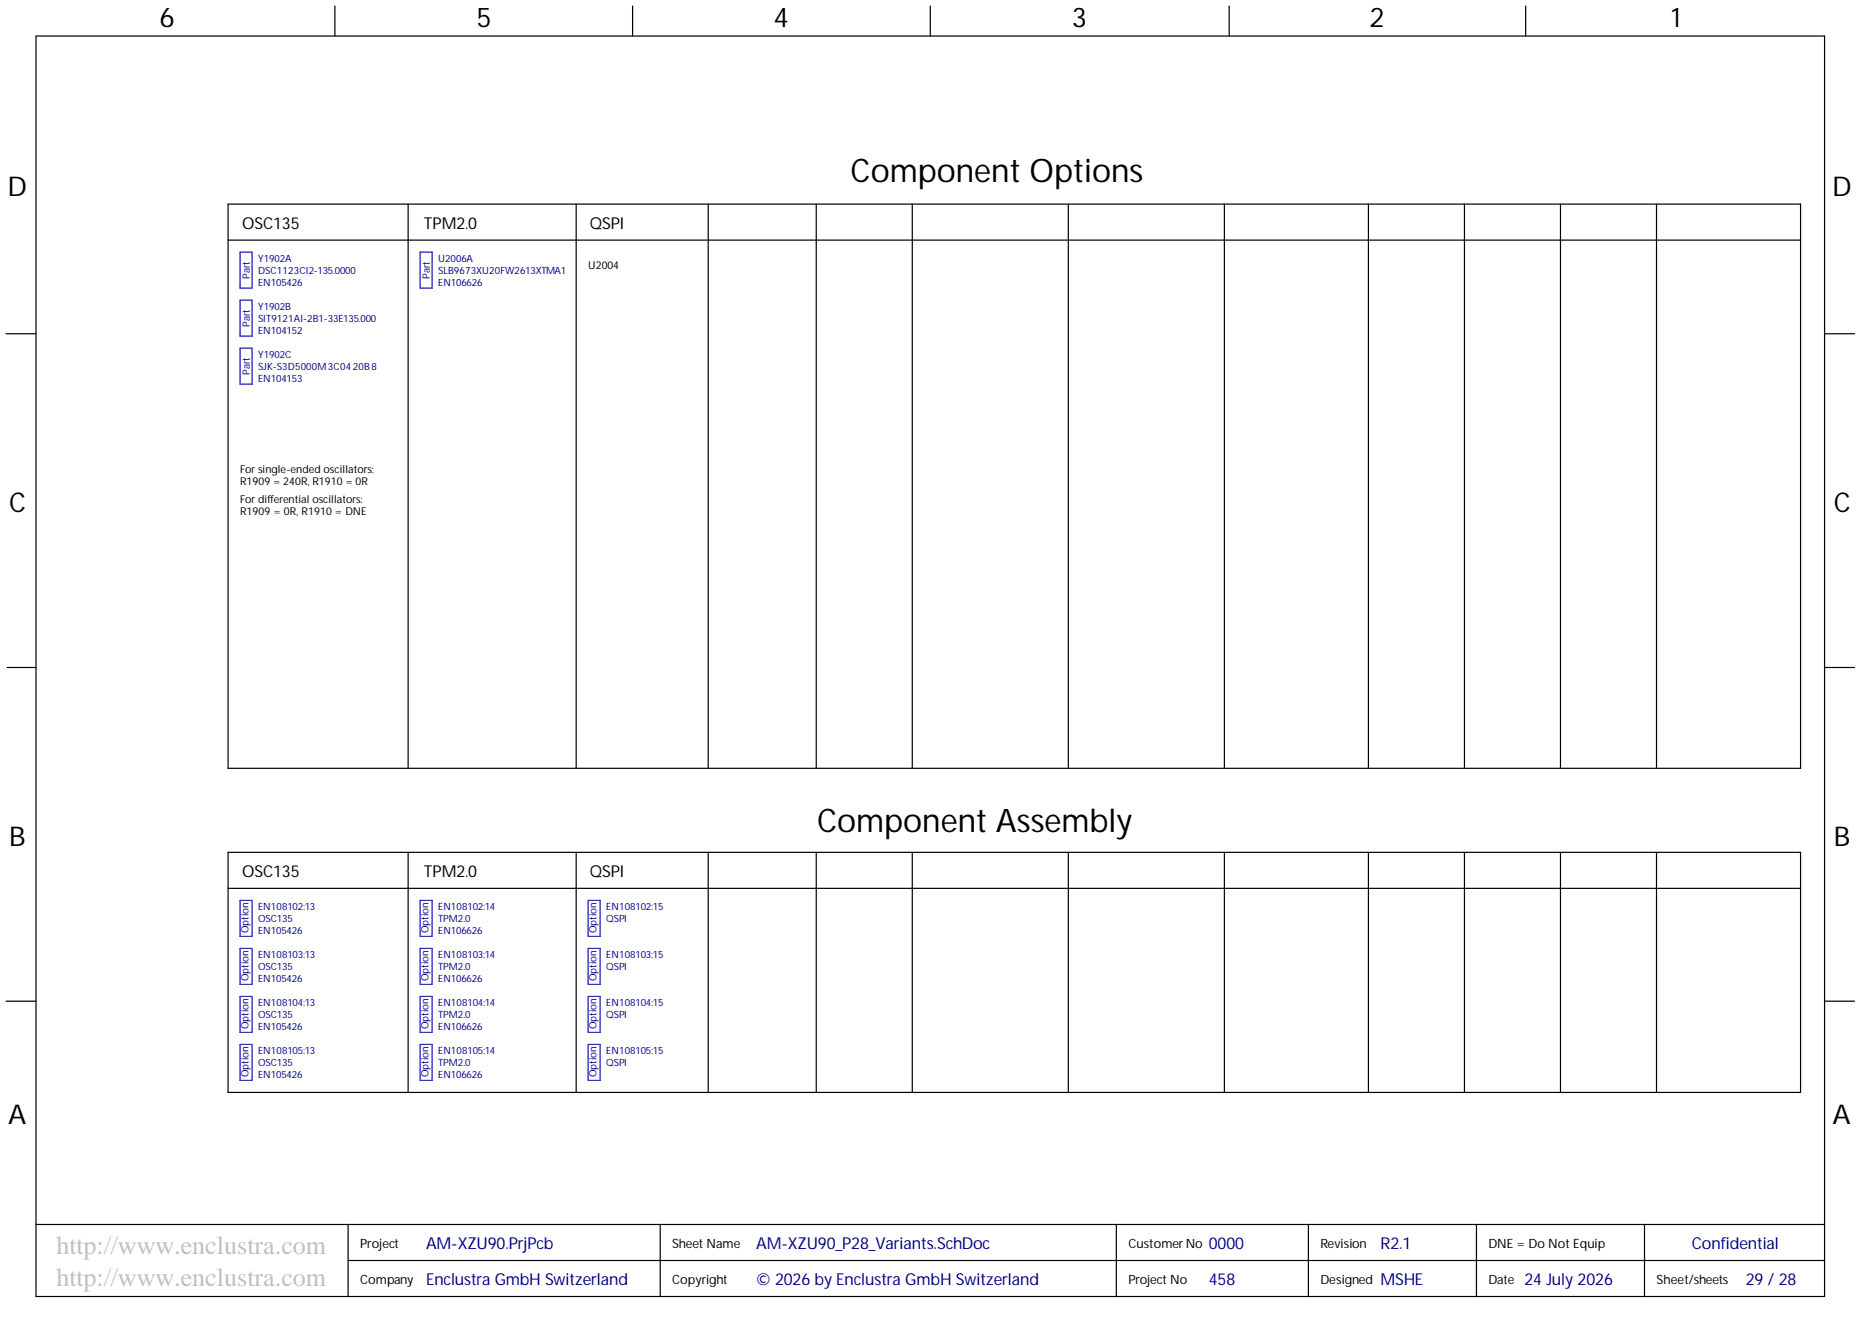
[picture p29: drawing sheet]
<svg xmlns="http://www.w3.org/2000/svg" width="393mm" height="282mm" viewBox="0 0 393 282" stroke-linecap="round" stroke-linejoin="round" font-family="sans-serif">
<defs><g id="words">
<g font-size="6.8">
<text x="179.6" y="38.4">Component Options</text>
<text x="172.5" y="175.7">Component Assembly</text>
</g>
<g font-size="5.7">
<text x="33.7" y="5.7">6</text>
<text x="100.6" y="5.7">5</text>
<text x="163.3" y="5.7">4</text>
<text x="226.3" y="5.7">3</text>
<text x="289.2" y="5.7">2</text>
<text x="352.8" y="5.7">1</text>
<text x="1.6" y="41.4">D</text>
<text x="386.8" y="41.4">D</text>
<text x="1.9" y="108.1">C</text>
<text x="387.2" y="108.1">C</text>
<text x="1.9" y="178.5">B</text>
<text x="387.2" y="178.5">B</text>
<text x="1.7" y="237.3">A</text>
<text x="386.9" y="237.3">A</text>
</g>
<g font-size="5.5" fill="#c0c0c0">
<text x="11.9" y="264.7">http://www.enclustra.com</text>
<text x="11.9" y="271.5">http://www.enclustra.com</text>
</g>
<g font-size="3.5">
<text x="51.1" y="48.3">OSC135</text>
<text x="89.5" y="48.3">TPM2.0</text>
<text x="124.5" y="48.3">QSPI</text>
<text x="51.1" y="185.2">OSC135</text>
<text x="89.5" y="185.2">TPM2.0</text>
<text x="124.5" y="185.2">QSPI</text>
</g>
<g font-size="3.5" fill="#000080">
<text x="90" y="263.8">AM-XZU90.PrjPcb</text>
<text x="159.7" y="263.8">AM-XZU90_P28_Variants.SchDoc</text>
<text x="255.2" y="263.8">0000</text>
<text x="357.2" y="263.8">Confidential</text>
<text x="90" y="271.4">Enclustra GmbH Switzerland</text>
<text x="159.7" y="271.4">© 2026 by Enclustra GmbH Switzerland</text>
<text x="255.2" y="271.4">458</text>
<text x="291.5" y="271.4">MSHE</text>
<text x="321.9" y="271.4">24 July 2026</text>
<text x="368.6" y="271.4">29 / 28</text>
</g>
<text font-size="3.5" fill="#00007c" x="291.5" y="263.8">R2.1</text>
<g font-size="2.7">
<text x="76" y="263.4">Project</text>
<text x="141.9" y="263.4">Sheet Name</text>
<text x="238.2" y="263.4">Customer No</text>
<text x="278.8" y="263.4">Revision</text>
<text x="314.3" y="263.4">DNE = Do Not Equip</text>
<text x="76" y="271">Company</text>
<text x="141.9" y="271">Copyright</text>
<text x="238.2" y="271">Project No</text>
<text x="278.8" y="271">Designed</text>
<text x="314.3" y="271">Date</text>
<text x="349.7" y="271">Sheet/sheets</text>
</g>
<g font-size="2.3">
<text x="124.2" y="56.7">U2004</text>
<text x="50.7" y="99.8">For single-ended oscillators:</text>
<text x="50.7" y="102.3">R1909 = 240R, R1910 = 0R</text>
<text x="50.7" y="106.1">For differential oscillators:</text>
<text x="50.7" y="108.7">R1909 = 0R, R1910 = DNE</text>
</g>
<g font-size="2.1" fill="#000080">
<text x="52.7" y="58.8" transform="rotate(-90 52.7 58.8)">Part</text>
<text x="54.5" y="55.3">Y1902A</text>
<text x="54.5" y="57.8">DSC1123CI2-135.0000</text>
<text x="90.7" y="58.8" transform="rotate(-90 90.7 58.8)">Part</text>
<text x="92.5" y="55.3">U2006A</text>
<text x="92.5" y="57.8">SLB9673XU20FW2613XTMA1</text>
<text x="54.5" y="60.3">EN105426</text>
<text x="54.5" y="65.4">Y1902B</text>
<text x="92.5" y="60.3">EN106626</text>
<text x="52.7" y="68.9" transform="rotate(-90 52.7 68.9)">Part</text>
<text x="54.5" y="70.5">EN104152</text>
<text x="54.5" y="67.9">SIT9121AI-2B1-33E135.000</text>
<text x="54.5" y="75.5">Y1902C</text>
<text x="52.7" y="79.1" transform="rotate(-90 52.7 79.1)">Part</text>
<text x="54.5" y="80.6">EN104153</text>
<text x="54.5" y="78.1">SJK-S3D5000M3C04</text>
<text x="74.5" y="78.1">20B8</text>
<text x="52.5" y="197" transform="rotate(-90 52.5 197)">Option</text>
<text x="54.5" y="197.2">EN105426</text>
<text x="54.5" y="192.1">EN108102:13</text>
<text x="54.5" y="194.7">OSC135</text>
<text x="90.5" y="197" transform="rotate(-90 90.5 197)">Option</text>
<text x="92.5" y="197.2">EN106626</text>
<text x="92.5" y="192.1">EN108102:14</text>
<text x="92.5" y="194.7">TPM2.0</text>
<text x="126" y="197" transform="rotate(-90 126 197)">Option</text>
<text x="128" y="192.1">EN108102:15</text>
<text x="128" y="194.7">QSPI</text>
<text x="54.5" y="202.3">EN108103:13</text>
<text x="92.5" y="202.3">EN108103:14</text>
<text x="128" y="202.3">EN108103:15</text>
<text x="52.5" y="207.2" transform="rotate(-90 52.5 207.2)">Option</text>
<text x="54.5" y="207.3">EN105426</text>
<text x="54.5" y="204.8">OSC135</text>
<text x="90.5" y="207.2" transform="rotate(-90 90.5 207.2)">Option</text>
<text x="92.5" y="207.3">EN106626</text>
<text x="92.5" y="204.8">TPM2.0</text>
<text x="126" y="207.2" transform="rotate(-90 126 207.2)">Option</text>
<text x="128" y="204.8">QSPI</text>
<text x="54.5" y="212.4">EN108104:13</text>
<text x="54.5" y="214.9">OSC135</text>
<text x="92.5" y="212.4">EN108104:14</text>
<text x="92.5" y="214.9">TPM2.0</text>
<text x="128" y="212.4">EN108104:15</text>
<text x="128" y="214.9">QSPI</text>
<text x="52.5" y="217.3" transform="rotate(-90 52.5 217.3)">Option</text>
<text x="54.5" y="217.5">EN105426</text>
<text x="90.5" y="217.3" transform="rotate(-90 90.5 217.3)">Option</text>
<text x="92.5" y="217.5">EN106626</text>
<text x="126" y="217.3" transform="rotate(-90 126 217.3)">Option</text>
<text x="52.5" y="227.4" transform="rotate(-90 52.5 227.4)">Option</text>
<text x="54.5" y="227.6">EN105426</text>
<text x="54.5" y="222.5">EN108105:13</text>
<text x="54.5" y="225.1">OSC135</text>
<text x="90.5" y="227.4" transform="rotate(-90 90.5 227.4)">Option</text>
<text x="92.5" y="227.6">EN106626</text>
<text x="92.5" y="222.5">EN108105:14</text>
<text x="92.5" y="225.1">TPM2.0</text>
<text x="126" y="227.4" transform="rotate(-90 126 227.4)">Option</text>
<text x="128" y="222.5">EN108105:15</text>
<text x="128" y="225.1">QSPI</text>
</g>
</g></defs>
<g fill="none" stroke="#000" stroke-width=".25">
<path d="M7.6 7.6h377.6v266.1h-377.6zM70.7 1.3v6.3M133.6 1.3v6.3M196.4 1.3v6.3M259.5 1.3v6.3M322.1 1.3v6.3M48.2 43.1h332v119.1h-332zM48.2 50.7h332M86.2 43.1v119.1M121.7 43.1v119.1M149.5 43.1v119.1M172.3 43.1v119.1"/>
<path d="M192.6 43.1v119.1M225.6 43.1v119.1M258.5 43.1v119.1M288.9 43.1v119.1M309.2 43.1v119.1M329.5 43.1v119.1M349.7 43.1v119.1M1.3 70.5h6.3M385.2 70.5h6.4M1.5 140.9h6.1M385.2 140.9h6.4M48.2 180h332v50.7h-332z"/>
<path d="M86.2 180v50.7M121.7 180v50.7M149.5 180v50.7M172.3 180v50.7M192.6 180v50.7M225.6 180v50.7M258.5 180v50.7M288.9 180v50.7M309.2 180v50.7M329.5 180v50.7M349.7 180v50.7M48.2 187.6h332"/>
<path d="M1.3 211.4h6.3M385.2 211.4h6.4M7.6 258.5h377.6M73.5 258.5v15.2M139.4 258.5v15.2M235.7 258.5v15.2M276.3 258.5v15.2M311.7 258.5v15.2M347.2 258.5v15.2M73.5 266.1h311.7"/>
</g>
<g fill="none" stroke="#00f" stroke-width=".25">
<path d="M50.7 53.2h2.5v7.6h-2.5zM88.7 53.2h2.5v7.6h-2.5zM50.7 63.4h2.5v7.6h-2.5zM50.7 73.5h2.5v7.6h-2.5zM50.7 190.1h2.5v7.6h-2.5zM88.7 190.1h2.5v7.6h-2.5zM124.2 190.1h2.5v7.6h-2.5zM50.7 200.2h2.5v7.6h-2.5zM50.7 210.4h2.5v7.6h-2.5zM88.7 200.2h2.5v7.6h-2.5zM88.7 210.4h2.5v7.6h-2.5zM124.2 200.2h2.5v7.6h-2.5z"/>
<path d="M124.2 210.4h2.5v7.6h-2.5zM50.7 220.5h2.5v7.6h-2.5zM88.7 220.5h2.5v7.6h-2.5zM124.2 220.5h2.5v7.6h-2.5z"/>
</g>
<use href="#words"/>
</svg>
